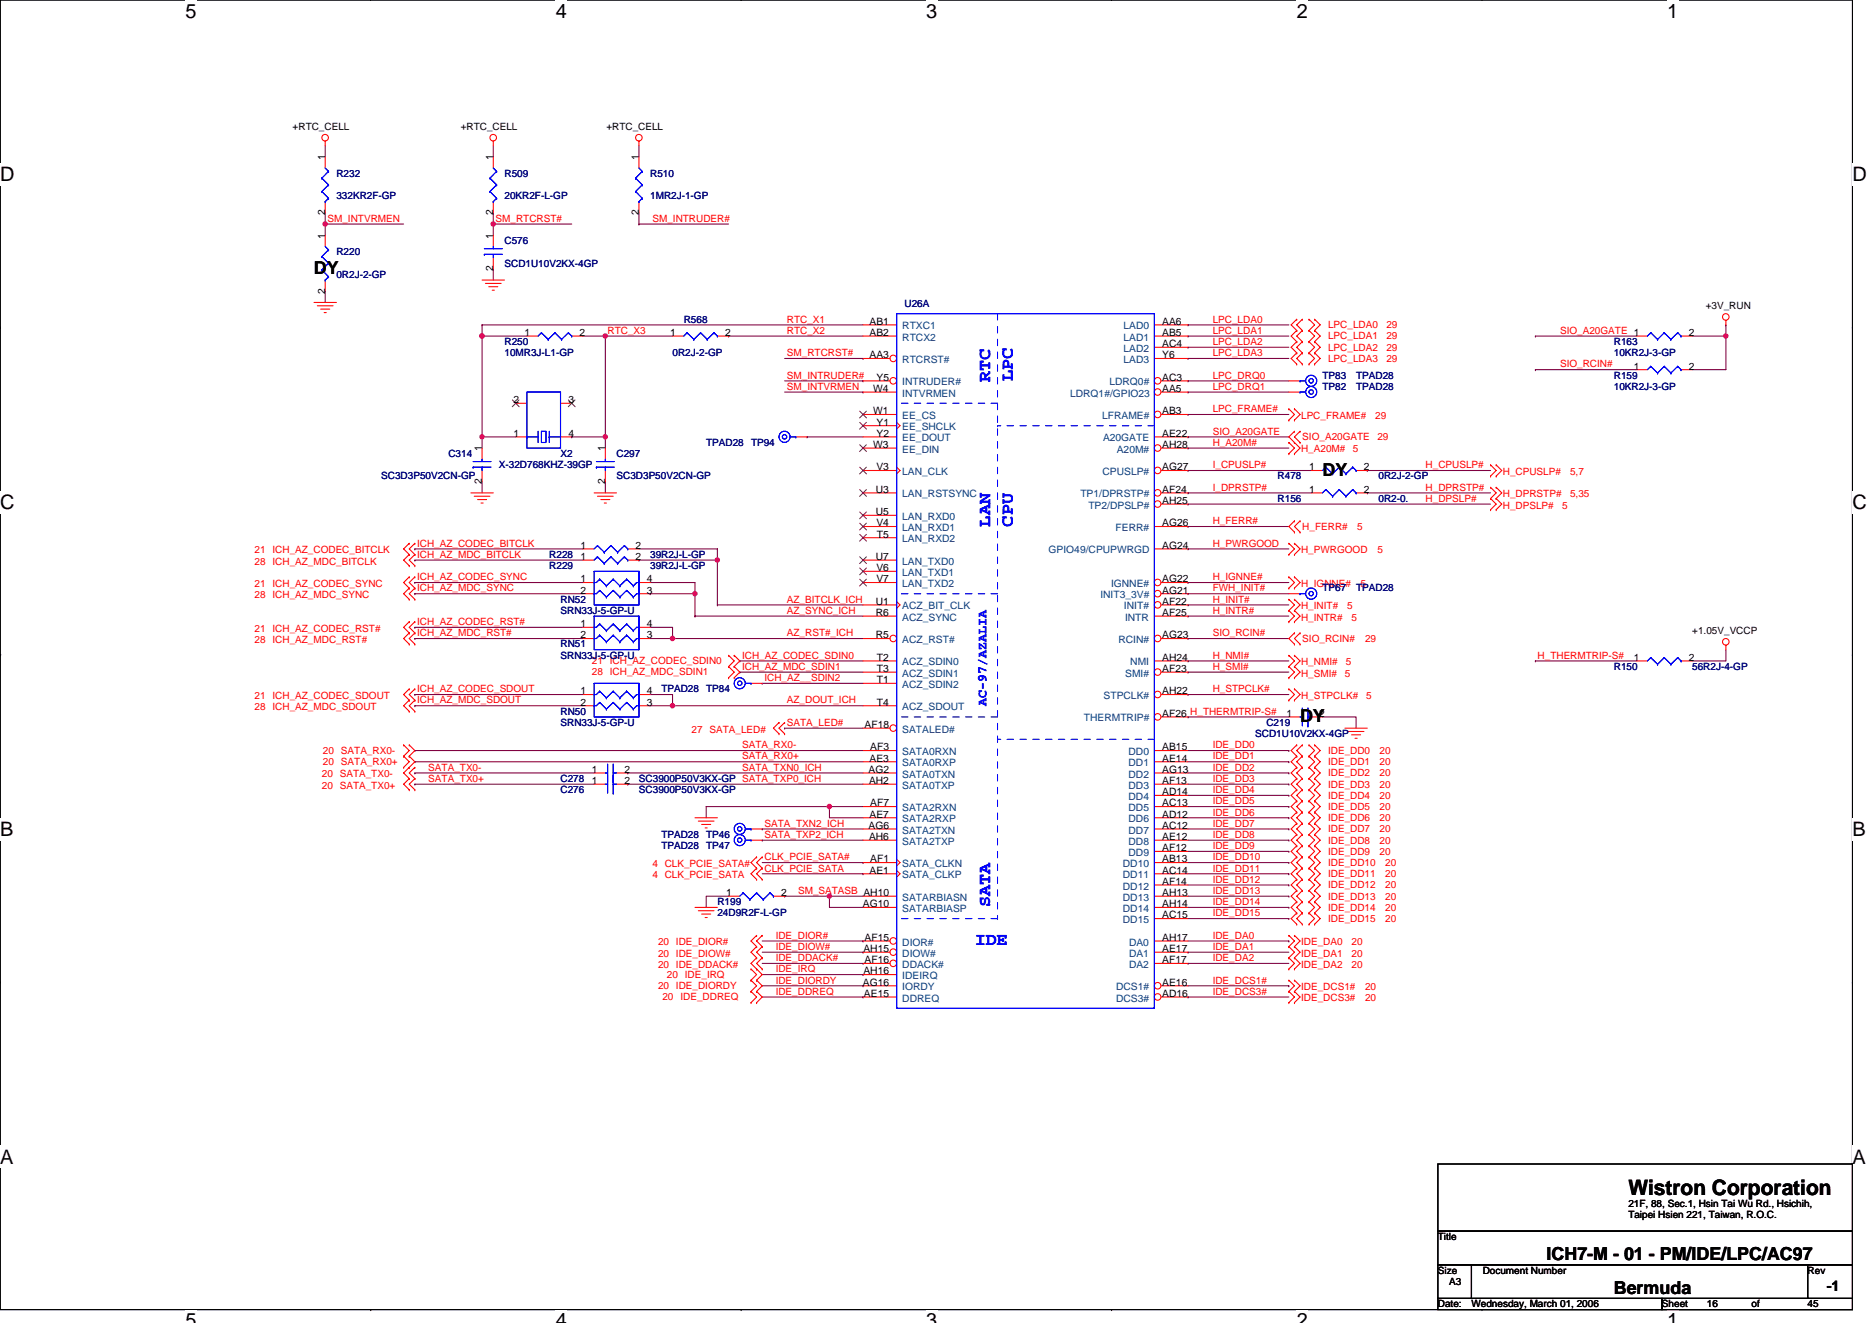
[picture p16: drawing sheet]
<svg xmlns="http://www.w3.org/2000/svg" width="297mm" height="210mm" viewBox="0 0 297 210" stroke-linecap="round" stroke-linejoin="round" font-family="sans-serif">
<defs><g id="words">
<text font-size="3.4" x="258.4" y="189.6">Wistron Corporation</text>
<g font-size="3.2">
<text x="29.4" y="2.8">5</text>
<text x="88.2" y="2.8">4</text>
<text x="147" y="2.8">3</text>
<text x="205.8" y="2.8">2</text>
<text x="264.5" y="2.8">1</text>
<text x="0" y="28.8">D</text>
<text x="293.9" y="28.8">D</text>
<text x="0" y="80.8">C</text>
<text x="293.9" y="80.8">C</text>
<text x="0" y="132.7">B</text>
<text x="293.9" y="132.7">B</text>
<text x="0" y="184.7">A</text>
<text x="293.9" y="184.7">A</text>
<text x="29.4" y="210.7">5</text>
<text x="88.2" y="210.7">4</text>
<text x="147" y="210.7">3</text>
<text x="205.8" y="210.7">2</text>
<text x="264.5" y="210.7">1</text>
</g>
<g font-size="2.8">
<text x="49.8" y="43.5">DY</text>
<text x="209.8" y="75.5">DY</text>
<text x="206.3" y="114.7">DY</text>
<text x="245.4" y="200">ICH7-M - 01 - PM/IDE/LPC/AC97</text>
<text x="256.1" y="205.3">Bermuda</text>
</g>
<g font-size="2.8" fill="#00f">
<text x="157.1" y="60.6" transform="rotate(-90 157.1 60.6)">RTC</text>
<text x="160.7" y="60.5" transform="rotate(-90 160.7 60.5)">LPC</text>
<text x="157.1" y="83.6" transform="rotate(-90 157.1 83.6)">LAN</text>
<text x="160.7" y="83.6" transform="rotate(-90 160.7 83.6)">CPU</text>
<text x="154.7" y="149.9">IDE</text>
<text x="157.1" y="144" transform="rotate(-90 157.1 144)">SATA</text>
</g>
<text font-size="2.3" x="289.9" y="204.8">-1</text>
<text font-size="2.1" fill="#00f" x="156.5" y="112" transform="rotate(-90 156.5 112)">AC-97/AZALIA</text>
<g font-size="1.6">
<text x="46.4" y="20.6">+RTC_CELL</text>
<text x="73.1" y="20.6">+RTC_CELL</text>
<text x="96.2" y="20.6">+RTC_CELL</text>
<text x="51.6" y="25.4" transform="rotate(-90 51.6 25.4)">1</text>
<text x="78.2" y="25.4" transform="rotate(-90 78.2 25.4)">1</text>
<text x="101.4" y="25.4" transform="rotate(-90 101.4 25.4)">1</text>
<text x="51.6" y="34.2" transform="rotate(-90 51.6 34.2)">2</text>
<text x="78.2" y="34.2" transform="rotate(-90 78.2 34.2)">2</text>
<text x="101.4" y="34.2" transform="rotate(-90 101.4 34.2)">2</text>
<text x="51.6" y="37.9" transform="rotate(-90 51.6 37.9)">1</text>
<text x="78.2" y="37.9" transform="rotate(-90 78.2 37.9)">1</text>
<text x="51.6" y="46.6" transform="rotate(-90 51.6 46.6)">2</text>
<text x="78.2" y="43.1" transform="rotate(-90 78.2 43.1)">2</text>
<text x="83.2" y="53.3">1</text>
<text x="92" y="53.3">2</text>
<text x="106.4" y="53.3">1</text>
<text x="115.1" y="53.3">2</text>
<text x="138" y="51.5">AB1</text>
<text x="138" y="53.3">AB2</text>
<text x="184.4" y="51.5">AA6</text>
<text x="184.4" y="53.3">AB5</text>
<text x="268" y="53.3">2</text>
<text x="270.7" y="49.1">+3V_RUN</text>
<text x="138" y="56.9">AA3</text>
<text x="184.4" y="55.1">AC4</text>
<text x="184.4" y="56.9">Y6</text>
<text x="259.3" y="58.7">1</text>
<text x="268" y="58.7">2</text>
<text x="81.5" y="64">2</text>
<text x="90.2" y="64">3</text>
<text x="138.6" y="62.2">W4</text>
<text x="138.6" y="65.8">W1</text>
<text x="139.1" y="60.4">Y5</text>
<text x="184.4" y="62.2">AA5</text>
<text x="184.4" y="60.4">AC3</text>
<text x="184.4" y="65.8">AB3</text>
<text x="76.5" y="71.6" transform="rotate(-90 76.5 71.6)">1</text>
<text x="81.5" y="69.3">1</text>
<text x="90.2" y="69.3">4</text>
<text x="96" y="71.6" transform="rotate(-90 96 71.6)">1</text>
<text x="138.6" y="71.1">W3</text>
<text x="139.1" y="67.5">Y1</text>
<text x="139.1" y="69.3">Y2</text>
<text x="184.4" y="69.3">AE22</text>
<text x="184.4" y="71.1">AH28</text>
<text x="76.5" y="76.8" transform="rotate(-90 76.5 76.8)">2</text>
<text x="96" y="76.8" transform="rotate(-90 96 76.8)">2</text>
<text x="139.1" y="74.7">V3</text>
<text x="184.4" y="74.7">AG27</text>
<text x="207.7" y="74.7">1</text>
<text x="216.4" y="74.7">2</text>
<text x="139" y="78.2">U3</text>
<text x="139" y="81.8">U5</text>
<text x="139.1" y="83.5">V4</text>
<text x="184.4" y="80">AH25</text>
<text x="184.4" y="78.2">AF24</text>
<text x="184.4" y="83.5">AG26</text>
<text x="207.7" y="78.2">1</text>
<text x="216.4" y="78.2">2</text>
<text x="92.1" y="87.1">1</text>
<text x="92.1" y="88.9">1</text>
<text x="100.9" y="87.1">2</text>
<text x="100.9" y="88.9">2</text>
<text x="139" y="88.9">U7</text>
<text x="139.1" y="85.3">T5</text>
<text x="184.4" y="87.1">AG24</text>
<text x="92.1" y="92.4">1</text>
<text x="92.1" y="94.2">2</text>
<text x="102.6" y="94.2">3</text>
<text x="102.6" y="92.4">4</text>
<text x="139" y="96">U1</text>
<text x="139.1" y="90.7">V6</text>
<text x="139.1" y="92.4">V7</text>
<text x="184.4" y="92.4">AG22</text>
<text x="184.4" y="94.2">AG21</text>
<text x="184.4" y="96">AF22</text>
<text x="92.1" y="99.5">1</text>
<text x="92.1" y="101.3">2</text>
<text x="102.6" y="101.3">3</text>
<text x="102.6" y="99.5">4</text>
<text x="139" y="97.8">R6</text>
<text x="139" y="101.3">R5</text>
<text x="184.4" y="101.3">AG23</text>
<text x="184.4" y="97.8">AF25</text>
<text x="268.5" y="100.6">+1.05V_VCCP</text>
<text x="139.1" y="104.9">T2</text>
<text x="139.1" y="106.7">T3</text>
<text x="184.4" y="106.7">AF23</text>
<text x="184.4" y="104.9">AH24</text>
<text x="259.3" y="104.9">1</text>
<text x="268" y="104.9">2</text>
<text x="92.1" y="110.2">1</text>
<text x="92.1" y="112">2</text>
<text x="102.6" y="112">3</text>
<text x="102.6" y="110.2">4</text>
<text x="139.1" y="108.4">T1</text>
<text x="139.1" y="112">T4</text>
<text x="184.4" y="110.2">AH22</text>
<text x="184.4" y="113.8">AF26 H_THERMTRIP-S#</text>
<text x="204.1" y="113.8">1</text>
<text x="209.3" y="113.8">2</text>
<text x="137.2" y="115.5">AF18</text>
<text x="138.1" y="119.1">AF3</text>
<text x="184.4" y="119.1">AB15</text>
<text x="93.9" y="122.7">1</text>
<text x="93.9" y="124.4">1</text>
<text x="99.1" y="122.7">2</text>
<text x="99.1" y="124.4">2</text>
<text x="137.8" y="122.7">AG2</text>
<text x="137.9" y="124.4">AH2</text>
<text x="138" y="120.9">AE3</text>
<text x="184.4" y="120.9">AE14</text>
<text x="184.4" y="122.7">AG13</text>
<text x="184.4" y="124.4">AF13</text>
<text x="137.8" y="131.6">AG6</text>
<text x="138" y="129.8">AE7</text>
<text x="138.1" y="128">AF7</text>
<text x="184.4" y="126.2">AD14</text>
<text x="184.4" y="128">AC13</text>
<text x="184.4" y="129.8">AD12</text>
<text x="184.4" y="131.6">AC12</text>
<text x="137.9" y="133.3">AH6</text>
<text x="138.1" y="136.9">AF1</text>
<text x="184.4" y="133.3">AE12</text>
<text x="184.4" y="135.1">AF12</text>
<text x="184.4" y="136.9">AB13</text>
<text x="115.2" y="142.2">1</text>
<text x="124" y="142.2">2</text>
<text x="136.9" y="144">AG10</text>
<text x="138" y="138.7">AE1</text>
<text x="184.4" y="138.7">AC14</text>
<text x="184.4" y="140.4">AF14</text>
<text x="184.4" y="142.2">AH13</text>
<text x="184.4" y="144">AH14</text>
<text x="137.2" y="149.3">AF15</text>
<text x="184.4" y="145.8">AC15</text>
<text x="184.4" y="149.3">AH17</text>
<text x="137" y="154.7">AH16</text>
<text x="137" y="151.1">AH15</text>
<text x="137.2" y="152.9">AF16</text>
<text x="184.4" y="151.1">AE17</text>
<text x="184.4" y="152.9">AF17</text>
<text x="136.9" y="156.4">AG16</text>
<text x="137.1" y="158.2">AE15</text>
<text x="184.4" y="156.4">AE16</text>
<text x="184.4" y="158.2">AD16</text>
<text x="258.4" y="191.5">21F, 88, Sec.1, Hsin Tai Wu Rd., Hsichih,</text>
<text x="228.2" y="196.8">Title</text>
<text x="258.4" y="193.3">Taipei Hsien 221, Taiwan, R.O.C.</text>
<text x="228.2" y="202.2">Size</text>
<text x="229.9" y="203.9">A3</text>
<text x="235.3" y="202.2">Document Number</text>
<text x="286.8" y="202.2">Rev</text>
<text x="228.2" y="207.5">Date:</text>
<text x="233.5" y="207.5">Wednesday, March 01, 2006</text>
<text x="263.7" y="207.5">Sheet</text>
<text x="270.8" y="207.5">16</text>
<text x="277.9" y="207.5">of</text>
<text x="286.8" y="207.5">45</text>
</g>
<g font-size="1.6" fill="#000080">
<text x="53.4" y="28.1">R232</text>
<text x="80" y="28.1">R509</text>
<text x="103.2" y="28.1">R510</text>
<text x="53.4" y="31.6">332KR2F-GP</text>
<text x="80" y="31.6">20KR2F-L-GP</text>
<text x="103.2" y="31.6">1MR2J-1-GP</text>
<text x="53.4" y="40.5">R220</text>
<text x="80" y="38.8">C576</text>
<text x="53.4" y="44.1">0R2J-2-GP</text>
<text x="80" y="42.3">SCD1U10V2KX-4GP</text>
<text x="108.5" y="51.2">R568</text>
<text x="143.5" y="48.7">U26A</text>
<text x="80" y="54.8">R250</text>
<text x="80" y="56.5">10MR3J-L1-GP</text>
<text x="106.7" y="56.5">0R2J-2-GP</text>
<text x="256.1" y="54.8">R163</text>
<text x="256.1" y="56.5">10KR2J-3-GP</text>
<text x="209.8" y="60.1">TP83</text>
<text x="209.8" y="61.9">TP82</text>
<text x="215.2" y="60.1">TPAD28</text>
<text x="215.2" y="61.9">TPAD28</text>
<text x="256.1" y="60.1">R159</text>
<text x="256.1" y="61.9">10KR2J-3-GP</text>
<text x="112.1" y="70.8">TPAD28</text>
<text x="119.2" y="70.8">TP94</text>
<text x="60.5" y="76.1">SC3D3P50V2CN-GP</text>
<text x="71.2" y="72.5">C314</text>
<text x="79.2" y="74.3">X-32D768KHZ-39GP</text>
<text x="88.9" y="72.5">X2</text>
<text x="97.8" y="72.5">C297</text>
<text x="97.8" y="76.1">SC3D3P50V2CN-GP</text>
<text x="202.7" y="76.1">R478</text>
<text x="218.7" y="76.1">0R2J-2-GP</text>
<text x="202.7" y="79.7">R156</text>
<text x="218.7" y="79.7">0R2-0.</text>
<text x="87.2" y="88.5">R228</text>
<text x="103.2" y="88.5">39R2J-L-GP</text>
<text x="87.2" y="90.3">R229</text>
<text x="88.9" y="95.7">RN52</text>
<text x="103.2" y="90.3">39R2J-L-GP</text>
<text x="209.8" y="93.9">TP67</text>
<text x="215.2" y="93.9">TPAD28</text>
<text x="88.9" y="97.4">SRN33J-5-GP-U</text>
<text x="88.9" y="102.8">RN51</text>
<text x="88.9" y="104.5">SRN33J-5-GP-U</text>
<text x="256.1" y="106.3">R150</text>
<text x="268.5" y="106.3">56R2J-4-GP</text>
<text x="88.9" y="113.4">RN50</text>
<text x="104.9" y="109.9">TPAD28</text>
<text x="112.1" y="109.9">TP84</text>
<text x="88.9" y="115.2">SRN33J-5-GP-U</text>
<text x="199.2" y="117">SCD1U10V2KX-4GP</text>
<text x="201" y="115.2">C219</text>
<text x="88.9" y="124.1">C278</text>
<text x="88.9" y="125.9">C276</text>
<text x="101.4" y="124.1">SC3900P50V3KX-GP SATA_TXP0_ICH</text>
<text x="101.4" y="125.9">SC3900P50V3KX-GP</text>
<text x="104.9" y="134.8">TPAD28</text>
<text x="104.9" y="133">TPAD28</text>
<text x="112.1" y="134.8">TP47</text>
<text x="112.1" y="133">TP46</text>
<text x="113.8" y="143.7">R199</text>
<text x="113.8" y="145.4">24D9R2F-L-GP</text>
</g>
<g font-size="1.6" fill="#f00">
<text x="52" y="35.2">SM_INTVRMEN</text>
<text x="78.6" y="35.2">SM_RTCRST#</text>
<text x="103.5" y="35.2">SM_INTRUDER#</text>
<text x="96.4" y="53">RTC_X3</text>
<text x="124.9" y="51.2">RTC_X1</text>
<text x="124.9" y="53">RTC_X2</text>
<text x="192.4" y="53">LPC_LDA1</text>
<text x="192.4" y="51.2">LPC_LDA0</text>
<text x="210.7" y="52.1">LPC_LDA0</text>
<text x="210.7" y="53.9">LPC_LDA1</text>
<text x="220" y="52.1">29</text>
<text x="220" y="53.9">29</text>
<text x="247.5" y="53">SIO_A20GATE 1</text>
<text x="124.9" y="56.5">SM_RTCRST#</text>
<text x="192.4" y="56.5">LPC_LDA3</text>
<text x="192.4" y="54.8">LPC_LDA2</text>
<text x="210.7" y="55.6">LPC_LDA2</text>
<text x="210.7" y="57.4">LPC_LDA3</text>
<text x="220" y="55.6">29</text>
<text x="220" y="57.4">29</text>
<text x="247.5" y="58.3">SIO_RCIN#</text>
<text x="124.9" y="61.9">SM_INTVRMEN</text>
<text x="124.9" y="60.1">SM_INTRUDER#</text>
<text x="192.4" y="60.1">LPC_DRQ0</text>
<text x="192.4" y="61.9">LPC_DRQ1</text>
<text x="192.4" y="65.4">LPC_FRAME#</text>
<text x="192.4" y="69">SIO_A20GATE</text>
<text x="192.4" y="70.8">H_A20M#</text>
<text x="206.5" y="66.5">LPC_FRAME#</text>
<text x="206.5" y="71.8">H_A20M#</text>
<text x="206.6" y="69.9">SIO_A20GATE</text>
<text x="214.6" y="71.8">5</text>
<text x="218.2" y="66.5">29</text>
<text x="218.6" y="69.9">29</text>
<text x="192.4" y="74.3">I_CPUSLP#</text>
<text x="192.4" y="77.9">I_DPRSTP#</text>
<text x="226.2" y="77.9">H_DPRSTP#</text>
<text x="226.2" y="74.3">H_CPUSLP#</text>
<text x="238.5" y="75.4">H_CPUSLP#</text>
<text x="249.1" y="75.4">5,7</text>
<text x="192.4" y="83.2">H_FERR#</text>
<text x="226.2" y="79.7">H_DPSLP#</text>
<text x="238.5" y="78.9">H_DPRSTP#</text>
<text x="238.5" y="80.7">H_DPSLP#</text>
<text x="247.9" y="80.7">5</text>
<text x="249.1" y="78.9">5,35</text>
<text x="40.4" y="87.8">21 ICH_AZ_CODEC_BITCLK</text>
<text x="40.4" y="89.6">28 ICH_AZ_MDC_BITCLK</text>
<text x="66.2" y="86.8">ICH_AZ_CODEC_BITCLK</text>
<text x="66.2" y="88.5">ICH_AZ_MDC_BITCLK</text>
<text x="192.4" y="86.8">H_PWRGOOD</text>
<text x="206.5" y="87.8">H_PWRGOOD</text>
<text x="206.6" y="84.1">H_FERR#</text>
<text x="215.3" y="84.1">5</text>
<text x="218.6" y="87.8">5</text>
<text x="40.4" y="93.2">21 ICH_AZ_CODEC_SYNC</text>
<text x="40.4" y="94.9">28 ICH_AZ_MDC_SYNC</text>
<text x="66.2" y="93.9">ICH_AZ_MDC_SYNC</text>
<text x="66.2" y="92.1">ICH_AZ_CODEC_SYNC</text>
<text x="124.9" y="95.7">AZ_BITCLK_ICH</text>
<text x="192.4" y="92.1">H_IGNNE#</text>
<text x="192.4" y="93.9">FWH_INIT#</text>
<text x="192.4" y="95.7">H_INIT#</text>
<text x="206.5" y="93.2">H_IGNNE#</text>
<text x="215.9" y="93.2">5</text>
<text x="40.4" y="100.3">21 ICH_AZ_CODEC_RST#</text>
<text x="66.2" y="101">ICH_AZ_MDC_RST#</text>
<text x="66.2" y="99.2">ICH_AZ_CODEC_RST#</text>
<text x="124.9" y="101">AZ_RST#_ICH</text>
<text x="124.9" y="97.4">AZ_SYNC_ICH</text>
<text x="192.4" y="97.4">H_INTR#</text>
<text x="192.4" y="101">SIO_RCIN#</text>
<text x="206.5" y="96.7">H_INIT#</text>
<text x="206.5" y="98.5">H_INTR#</text>
<text x="206.6" y="101.9">SIO_RCIN#</text>
<text x="213.8" y="96.7">5</text>
<text x="214.5" y="98.5">5</text>
<text x="216.6" y="101.9">29</text>
<text x="40.4" y="102">28 ICH_AZ_MDC_RST#</text>
<text x="93.9" y="105.4">21 ICH_AZ_CODEC_SDIN0</text>
<text x="93.9" y="107.2">28 ICH_AZ_MDC_SDIN1</text>
<text x="117.7" y="104.5">ICH_AZ_CODEC_SDIN0</text>
<text x="117.7" y="106.3">ICH_AZ_MDC_SDIN1</text>
<text x="192.4" y="104.5">H_NMI#</text>
<text x="192.4" y="106.3">H_SMI#</text>
<text x="206.5" y="105.6">H_NMI#</text>
<text x="206.5" y="107.4">H_SMI#</text>
<text x="213.4" y="107.4">5</text>
<text x="213.6" y="105.6">5</text>
<text x="244" y="104.5">H_THERMTRIP-S#</text>
<text x="40.4" y="110.9">21 ICH_AZ_CODEC_SDOUT</text>
<text x="40.4" y="112.7">28 ICH_AZ_MDC_SDOUT</text>
<text x="66.2" y="111.7">ICH_AZ_MDC_SDOUT</text>
<text x="66.2" y="109.9">ICH_AZ_CODEC_SDOUT</text>
<text x="121.3" y="108.1">ICH_AZ__SDIN2</text>
<text x="124.9" y="111.7">AZ_DOUT_ICH</text>
<text x="192.4" y="109.9">H_STPCLK#</text>
<text x="206.5" y="110.9">H_STPCLK#</text>
<text x="216.8" y="110.9">5</text>
<text x="51.2" y="119.7">20 SATA_RX0-</text>
<text x="109.7" y="116.3">27 SATA_LED#</text>
<text x="117.7" y="118.8">SATA_RX0-</text>
<text x="124.9" y="115.2">SATA_LED#</text>
<text x="192.4" y="118.8">IDE_DD0</text>
<text x="210.7" y="119.7">IDE_DD0</text>
<text x="218.9" y="119.7">20</text>
<text x="51.1" y="123.4">20 SATA_TX0-</text>
<text x="51.1" y="125.2">20 SATA_TX0+</text>
<text x="51.2" y="121.4">20 SATA_RX0+</text>
<text x="68" y="122.3">SATA_TX0-</text>
<text x="68" y="124.1">SATA_TX0+</text>
<text x="117.7" y="120.5">SATA_RX0+</text>
<text x="117.7" y="122.3">SATA_TXN0_ICH</text>
<text x="192.4" y="120.5">IDE_DD1</text>
<text x="192.4" y="122.3">IDE_DD2</text>
<text x="192.4" y="124.1">IDE_DD3</text>
<text x="192.4" y="125.9">IDE_DD4</text>
<text x="210.7" y="121.4">IDE_DD1</text>
<text x="210.7" y="123.2">IDE_DD2</text>
<text x="210.7" y="125">IDE_DD3</text>
<text x="218.9" y="121.4">20</text>
<text x="218.9" y="123.2">20</text>
<text x="218.9" y="125">20</text>
<text x="121.3" y="131.2">SATA_TXN2_ICH</text>
<text x="192.4" y="127.7">IDE_DD5</text>
<text x="192.4" y="131.2">IDE_DD7</text>
<text x="192.4" y="129.4">IDE_DD6</text>
<text x="210.7" y="126.8">IDE_DD4</text>
<text x="210.7" y="128.5">IDE_DD5</text>
<text x="210.7" y="130.3">IDE_DD6</text>
<text x="218.9" y="126.8">20</text>
<text x="218.9" y="128.5">20</text>
<text x="218.9" y="130.3">20</text>
<text x="103.5" y="137.6">4 CLK_PCIE_SATA#</text>
<text x="121.3" y="133">SATA_TXP2_ICH</text>
<text x="121.3" y="136.5">CLK_PCIE_SATA#</text>
<text x="192.4" y="133">IDE_DD8</text>
<text x="192.4" y="134.8">IDE_DD9</text>
<text x="192.4" y="136.5">IDE_DD10</text>
<text x="210.7" y="132.1">IDE_DD7</text>
<text x="210.7" y="133.9">IDE_DD8</text>
<text x="210.7" y="135.7">IDE_DD9</text>
<text x="210.7" y="137.4">IDE_DD10</text>
<text x="218.9" y="132.1">20</text>
<text x="218.9" y="133.9">20</text>
<text x="218.9" y="135.7">20</text>
<text x="219.8" y="137.4">20</text>
<text x="103.5" y="139.4">4 CLK_PCIE_SATA</text>
<text x="121.3" y="138.3">CLK_PCIE_SATA</text>
<text x="126.6" y="141.9">SM_SATASB AH10</text>
<text x="192.4" y="138.3">IDE_DD11</text>
<text x="192.4" y="141.9">IDE_DD13</text>
<text x="192.4" y="143.7">IDE_DD14</text>
<text x="192.4" y="140.1">IDE_DD12</text>
<text x="210.7" y="139.2">IDE_DD11</text>
<text x="210.7" y="141">IDE_DD12</text>
<text x="210.7" y="142.8">IDE_DD13</text>
<text x="219.8" y="139.2">20</text>
<text x="219.8" y="141">20</text>
<text x="219.8" y="142.8">20</text>
<text x="123.1" y="149">IDE_DIOR#</text>
<text x="192.4" y="145.4">IDE_DD15</text>
<text x="192.4" y="149">IDE_DA0</text>
<text x="210.7" y="144.5">IDE_DD14</text>
<text x="210.7" y="146.3">IDE_DD15</text>
<text x="219.8" y="144.5">20</text>
<text x="219.8" y="146.3">20</text>
<text x="104.4" y="150.1">20 IDE_DIOR#</text>
<text x="104.4" y="151.8">20 IDE_DIOW#</text>
<text x="104.4" y="153.6">20 IDE_DDACK#</text>
<text x="105.8" y="155.2">20 IDE_IRQ</text>
<text x="123.1" y="150.8">IDE_DIOW#</text>
<text x="123.1" y="152.5">IDE_DDACK#</text>
<text x="123.1" y="154.3">IDE_IRQ</text>
<text x="192.4" y="150.8">IDE_DA1</text>
<text x="192.4" y="152.5">IDE_DA2</text>
<text x="206.5" y="150.1">IDE_DA0</text>
<text x="206.5" y="151.8">IDE_DA1</text>
<text x="206.5" y="153.6">IDE_DA2</text>
<text x="214.5" y="150.1">20</text>
<text x="214.5" y="151.8">20</text>
<text x="214.5" y="153.6">20</text>
<text x="104.4" y="157">20 IDE_DIORDY</text>
<text x="105.1" y="158.8">20 IDE_DDREQ</text>
<text x="123.1" y="156.1">IDE_DIORDY</text>
<text x="123.1" y="157.9">IDE_DDREQ</text>
<text x="192.4" y="157.9">IDE_DCS3#</text>
<text x="192.4" y="156.1">IDE_DCS1#</text>
<text x="206.5" y="157.2">IDE_DCS1#</text>
<text x="206.5" y="158.9">IDE_DCS3#</text>
<text x="216.6" y="157.2">20</text>
<text x="216.6" y="158.9">20</text>
</g>
<g font-size="1.6" fill="#004080">
<text x="143.2" y="52.3">RTXC1</text>
<text x="178.3" y="52.3">LAD0</text>
<text x="143.2" y="54.1">RTCX2</text>
<text x="143.2" y="57.6">RTCRST#</text>
<text x="178.3" y="54.1">LAD1</text>
<text x="178.3" y="55.8">LAD2</text>
<text x="178.3" y="57.6">LAD3</text>
<text x="143.2" y="62.9">INTVRMEN</text>
<text x="143.2" y="61.2">INTRUDER#</text>
<text x="169.8" y="62.9">LDRQ1#/GPIO23</text>
<text x="176" y="61.2">LDRQ0#</text>
<text x="143.2" y="66.5">EE_CS</text>
<text x="143.2" y="68.3">EE_SHCLK</text>
<text x="143.2" y="70.1">EE_DOUT</text>
<text x="143.2" y="71.8">EE_DIN</text>
<text x="174.9" y="66.5">LFRAME#</text>
<text x="175" y="70.1">A20GATE</text>
<text x="177.2" y="71.8">A20M#</text>
<text x="143.2" y="75.4">LAN_CLK</text>
<text x="174.9" y="75.4">CPUSLP#</text>
<text x="143.2" y="79">LAN_RSTSYNC</text>
<text x="143.2" y="82.5">LAN_RXD0</text>
<text x="171.4" y="79">TP1/DPRSTP#</text>
<text x="172.7" y="80.7">TP2/DPSLP#</text>
<text x="143.2" y="84.3">LAN_RXD1</text>
<text x="143.2" y="86.1">LAN_RXD2</text>
<text x="143.2" y="89.6">LAN_TXD0</text>
<text x="166.4" y="87.8">GPIO49/CPUPWRGD</text>
<text x="177" y="84.3">FERR#</text>
<text x="143.2" y="91.4">LAN_TXD1</text>
<text x="143.2" y="93.2">LAN_TXD2</text>
<text x="174.6" y="95">INIT3_3V#</text>
<text x="176.3" y="93.2">IGNNE#</text>
<text x="143.2" y="96.7">ACZ_BIT_CLK</text>
<text x="143.2" y="98.5">ACZ_SYNC</text>
<text x="178.3" y="96.7">INIT#</text>
<text x="178.5" y="98.5">INTR</text>
<text x="143.2" y="102.1">ACZ_RST#</text>
<text x="143.2" y="105.6">ACZ_SDIN0</text>
<text x="143.2" y="107.4">ACZ_SDIN1</text>
<text x="177.5" y="102.1">RCIN#</text>
<text x="178.5" y="107.4">SMI#</text>
<text x="179.3" y="105.6">NMI</text>
<text x="143.2" y="109.2">ACZ_SDIN2</text>
<text x="143.2" y="112.7">ACZ_SDOUT</text>
<text x="175.1" y="111">STPCLK#</text>
<text x="143.2" y="116.3">SATALED#</text>
<text x="143.2" y="119.8">SATA0RXN</text>
<text x="172" y="114.5">THERMTRIP#</text>
<text x="179.1" y="119.8">DD0</text>
<text x="143.2" y="121.6">SATA0RXP</text>
<text x="143.2" y="123.4">SATA0TXN</text>
<text x="143.2" y="125.2">SATA0TXP</text>
<text x="179.1" y="121.6">DD1</text>
<text x="179.1" y="123.4">DD2</text>
<text x="179.1" y="125.2">DD3</text>
<text x="143.2" y="128.7">SATA2RXN</text>
<text x="143.2" y="130.5">SATA2RXP</text>
<text x="179.1" y="127">DD4</text>
<text x="179.1" y="128.7">DD5</text>
<text x="179.1" y="130.5">DD6</text>
<text x="143.2" y="132.3">SATA2TXN</text>
<text x="143.2" y="134.1">SATA2TXP</text>
<text x="143.2" y="137.6">SATA_CLKN</text>
<text x="178.2" y="137.6">DD10</text>
<text x="179.1" y="132.3">DD7</text>
<text x="179.1" y="134.1">DD8</text>
<text x="179.1" y="135.8">DD9</text>
<text x="143.2" y="139.4">SATA_CLKP</text>
<text x="143.2" y="143">SATARBIASN</text>
<text x="178.2" y="139.4">DD11</text>
<text x="178.2" y="141.2">DD12</text>
<text x="178.2" y="143">DD13</text>
<text x="143.2" y="144.7">SATARBIASP</text>
<text x="178.2" y="144.7">DD14</text>
<text x="178.2" y="146.5">DD15</text>
<text x="143.2" y="155.4">IDEIRQ</text>
<text x="143.2" y="153.6">DDACK#</text>
<text x="143.2" y="151.8">DIOW#</text>
<text x="143.2" y="150.1">DIOR#</text>
<text x="179.2" y="150.1">DA0</text>
<text x="179.2" y="151.8">DA1</text>
<text x="179.2" y="153.6">DA2</text>
<text x="143.2" y="159">DDREQ</text>
<text x="143.2" y="157.2">IORDY</text>
<text x="177.1" y="157.2">DCS1#</text>
<text x="177.1" y="159">DCS3#</text>
</g>
</g></defs>
<path d="M0 0h293.9v207.9h-293.9z" fill="none" stroke="#000" stroke-width=".17"/>
<g fill="#fff">
<path d="M29.4 0h1.8v3.5h-1.8z"/>
<path d="M29.4 207.9h1.8v2h-1.8z"/>
</g>
<path d="M58.8 0h.1M58.8 207.9h.1" fill="none" stroke="#000" stroke-width=".17"/>
<g fill="#fff">
<path d="M88.2 0h1.8v3.5h-1.8z"/>
<path d="M88.2 207.9h1.8v2h-1.8z"/>
</g>
<path d="M117.6 0h.1M117.6 207.9h.1" fill="none" stroke="#000" stroke-width=".17"/>
<g fill="#fff">
<path d="M147 0h1.7v3.5h-1.7z"/>
<path d="M147 207.9h1.7v2h-1.7z"/>
</g>
<path d="M176.4 0h.1M176.4 207.9h.1" fill="none" stroke="#000" stroke-width=".17"/>
<g fill="#fff">
<path d="M205.8 0h1.7v3.5h-1.7z"/>
<path d="M205.8 207.9h1.7v2h-1.7z"/>
</g>
<path d="M235.2 0h.1M235.2 207.9h.1" fill="none" stroke="#000" stroke-width=".17"/>
<g fill="#fff">
<path d="M264.5 0h1.8v3.5h-1.8z"/>
<path d="M264.5 207.9h1.8v2h-1.8z"/>
<path d="M0 26h2.3v3.5h-2.3z"/>
<path d="M293.9 26h2.3v3.5h-2.3z"/>
<path d="M0 77.9h2.3v3.5h-2.3z"/>
<path d="M293.9 77.9h2.3v3.5h-2.3z"/>
</g>
<path d="M0 52h.1M293.9 52h.1" fill="none" stroke="#000" stroke-width=".17"/>
<g fill="#fff">
<path d="M0 129.9h2.1v3.5h-2.1z"/>
<path d="M293.9 129.9h2.1v3.5h-2.1z"/>
</g>
<path d="M0 103.9h.1M293.9 103.9h.1" fill="none" stroke="#000" stroke-width=".17"/>
<path d="M0 103.9h.1" fill="none" stroke="#000" stroke-width=".16"/>
<g fill="#fff">
<path d="M0 181.9h2.2v3.5h-2.2z"/>
<path d="M293.9 181.9h2.2v3.5h-2.2z"/>
</g>
<path d="M0 155.9h.1M293.9 155.9h.1M228.2 184.7h65.7v10.7h-65.7zM228.2 195.4h65.7v5.3h-65.7zM228.2 200.7h5.3v5.4h-5.3zM228.2 206.1h35.5v1.8h-35.5zM233.5 200.7h53.3v5.4h-53.3zM263.7 206.1h30.2v1.8h-30.2zM286.8 200.7h7.1v5.4h-7.1z" fill="none" stroke="#000" stroke-width=".17"/>
<g fill="none" stroke="#800040" stroke-width=".17">
<path d="M51.6 35.6v1.7M51.6 23.1v1.8M51.6 35.6h.1M51.6 33.8v1.8M51.6 35.6h12.4M78.3 35.6v1.7M78.3 23.1v1.8M78.3 35.6h.1M78.3 33.8v1.8M78.3 35.6h12.4M101.4 23.1v1.8M101.4 35.6h.1"/>
<path d="M101.4 33.8v1.8M101.4 35.6h14.2M51.6 46.2v1.8M76.5 51.6h.1M76.5 53.3h.1M76.5 51.6v1.7M76.5 51.6h60.4M76.5 53.3v17.8M76.5 53.3h7.1M78.3 42.7v1.7M92.5 53.3h3.6M96.1 53.3h.1"/>
<path d="M96.1 53.3h10.6M96.1 53.3v16M115.6 53.3h.1M115.6 53.3h21.3M124.5 56.9h12.4M136.9 56.9h.1M188.5 56.9h.1M188.5 55.1h.1M188.5 53.3h.1M188.5 51.6h.1M188.5 51.6h16M188.5 53.3h16"/>
<path d="M188.5 56.9h16M188.5 55.1h16M243.6 53.3h.1M243.6 58.7h.1M243.6 53.3h16M243.6 58.7h16M268.5 53.3h5.4M273.9 51.6h.1M273.9 53.3v5.4h-5.4M273.9 51.6v1.7M76.5 69.3h5.3M76.5 69.3h.1"/>
<path d="M76.5 76.5v1.7M90.7 69.3h.1M90.7 69.3h5.4M96.1 69.3v1.8M96.1 76.5v1.7M124.5 62.2h12.4M124.5 60.5h12.4M128.1 69.3h.1M128.1 69.3h8.8M136.9 62.2h.1M136.9 60.5h.1M188.5 69.3h.1"/>
<path d="M188.5 71.1h.1M188.5 74.7h.1M188.5 78.2h.1M188.5 60.5h.1M188.5 62.2h.1M188.5 65.8h.1M188.5 62.2h16M188.5 60.5h16M188.5 69.3h16M188.5 71.1h16M188.5 74.7h19.6M188.5 78.2h19.6"/>
<path d="M188.5 65.8h16M217 78.2h.1M217 74.7h.1M217 74.7h19.5M217 78.2h19.5M65.8 87.1h.1M65.8 88.9h.1M65.8 94.2h.1M65.8 92.5h.1M65.8 99.6h.1M65.8 94.2h26.7M65.8 88.9h26.7"/>
<path d="M65.8 87.1h26.7M65.8 92.5h26.7M65.8 99.6h26.7M101.4 88.9h.1M101.4 87.1h12.4v1.8M101.4 88.9h12.4M103.2 99.6h3.5v1.7M103.2 94.2h.1M103.2 92.5h7.1v1.7M103.2 94.2h7.1M110.3 94.2v3.6M110.3 97.8h.1"/>
<path d="M110.3 97.8h26.6M113.8 88.9v7.1M113.8 96h.1M113.8 96h23.1M188.5 80h.1M188.5 83.6h.1M188.5 87.1h.1M188.5 92.5h.1M188.5 94.2h.1M188.5 96h.1M188.5 97.8h.1M188.5 94.2h16"/>
<path d="M188.5 97.8h16M188.5 96h16M188.5 87.1h16M188.5 92.5h16M188.5 80h48M188.5 83.6h16M65.8 112h.1M65.8 110.2h.1M65.8 101.3h.1M65.8 119.1h.1M65.8 112h26.7M65.8 101.3h26.7"/>
<path d="M65.8 110.2h26.7M65.8 119.1h71.1M103.2 110.2h3.5v1.8M103.2 112h3.5M103.2 101.3h3.5M106.7 112h.1M106.7 101.3h.1M106.7 112h30.2M106.7 101.3h30.2M117.4 104.9h.1M117.4 106.7h.1M117.4 104.9h19.5"/>
<path d="M117.4 106.7h19.5M120.9 108.5h.1M120.9 108.5h16M124.5 115.6h.1M124.5 115.6h12.4M188.5 101.3h.1M188.5 104.9h.1M188.5 106.7h.1M188.5 110.2h.1M188.5 113.8h.1M188.5 104.9h16M188.5 106.7h16"/>
<path d="M188.5 101.3h16M188.5 110.2h16M188.5 119.1h16M188.5 113.8h16M204.5 119.1h.1M209.8 113.8h5.4v1.8M243.6 104.9h.1M243.6 104.9h16M273.9 103.1v1.8h-5.4M65.8 120.9h.1M65.8 122.7h.1M65.8 124.5h.1"/>
<path d="M65.8 120.9h71.1M65.8 122.7h28.5M65.8 124.5h28.5M99.6 122.7h.1M99.6 124.5h.1M99.6 122.7h37.3M99.6 124.5h37.3M120.9 131.6h.1M120.9 133.3h.1M120.9 131.6h16M120.9 133.3h16M120.9 136.9h16"/>
<path d="M120.9 138.7h16M131.6 128h5.3M131.6 128v1.8h5.3M131.6 128h.1M131.6 128h-19.5v1.8M136.9 136.9h.1M136.9 138.7h.1M188.5 131.6h16M188.5 133.3h16M188.5 136.9h16M188.5 138.7h16M188.5 120.9h16"/>
<path d="M188.5 122.7h16M188.5 124.5h16M188.5 126.2h16M188.5 128h16M188.5 135.1h16M188.5 129.8h16M204.5 120.9h.1M204.5 122.7h.1M204.5 124.5h.1M204.5 126.2h.1M204.5 128h.1M204.5 131.6h.1"/>
<path d="M204.5 133.3h.1M204.5 135.1h.1M204.5 136.9h.1M204.5 138.7h.1M204.5 129.8h.1M115.6 142.2h-3.5v1.8M120.9 149.4h16M120.9 151.1h16M120.9 152.9h16M120.9 154.7h16M120.9 156.5h16M120.9 158.2h16"/>
<path d="M124.5 142.2h.1M124.5 142.2h7.1M131.6 142.2v1.8h5.3M131.6 142.2h5.3M131.6 142.2h.1M136.9 149.4h.1M136.9 151.1h.1M136.9 152.9h.1M136.9 154.7h.1M136.9 156.5h.1M136.9 158.2h.1M188.5 151.1h.1"/>
<path d="M188.5 158.2h.1M188.5 152.9h.1M188.5 142.2h16M188.5 149.4h16M188.5 151.1h16M188.5 152.9h16M188.5 156.5h16M188.5 158.2h16M188.5 144h16M188.5 145.8h16M188.5 140.5h16M204.5 142.2h.1"/>
<path d="M204.5 144h.1M204.5 145.8h.1M204.5 149.4h.1M204.5 140.5h.1M204.5 156.5h.1"/>
</g>
<g fill="#f0f" stroke="#f0f" stroke-width=".17">
<circle cx="76.5" cy="69.3" r=".35"/>
<circle cx="76.5" cy="53.3" r=".35"/>
<circle cx="51.6" cy="35.5" r=".35"/>
<circle cx="78.3" cy="35.5" r=".35"/>
<circle cx="106.7" cy="112" r=".35"/>
<circle cx="106.7" cy="101.3" r=".35"/>
<circle cx="110.3" cy="94.2" r=".35"/>
<circle cx="113.8" cy="88.9" r=".35"/>
<circle cx="131.6" cy="142.2" r=".35"/>
<circle cx="131.6" cy="128" r=".35"/>
<circle cx="273.8" cy="53.3" r=".35"/>
<circle cx="96" cy="69.3" r=".35"/>
<circle cx="96" cy="53.3" r=".35"/>
</g>
<g fill="none" stroke="#f00" stroke-width=".17">
<path d="M51.6 22.4v.7M51.6 24.9v1.8M51.6 32v1.8M51.6 37.3v1.8M78.3 22.4v.7M78.3 24.9v1.8M78.3 32v1.8M78.3 37.3v1.8M101.4 22.4v.7M101.4 24.9v1.8M101.4 32v1.8M49.8 48h3.6"/>
<path d="M50.4 48.5h2.4M50.9 49.1h1.4M51.4 49.6h.4M51.6 44.4v1.8M76.5 44.4h3.5M77 45h2.5M77.6 45.5h1.4M78.1 46.1h.3M78.3 40.9v1.8M83.6 53.3h1.8M90.7 53.3h1.8M106.7 53.3h1.8"/>
<path d="M113.8 53.3h1.8M136.9 53.3h5.4M136.9 51.6h5.4M205.8 52.5h.1M205.8 50.7h.1M205.8 54.2h.1M205.8 56h.1M205.8 57.8h.1M205.8 50.7l-.9 .9 .9 .9M205.8 52.5l-.9 .8 .9 .9M205.8 54.2l-.9 .9 .9 .9M205.8 56l-.9 .9 .9 .9"/>
<path d="M206.6 52.5h.1M206.6 50.7h.1M206.6 54.2h.1M206.6 56h.1M206.6 57.8h.1M206.6 50.7l-.8 .9 .8 .9M206.6 52.5l-.8 .8 .8 .9M206.6 54.2l-.8 .9 .8 .9M206.6 56l-.8 .9 .8 .9M207.7 50.7h.1M207.7 52.5h.1M207.7 54.2h.1"/>
<path d="M207.7 56h.1M207.7 57.8h.1M207.7 50.7l.9 .9-.9 .9M207.7 52.5l.9 .8-.9 .9M207.7 54.2l.9 .9-.9 .9M207.7 56l.9 .9-.9 .9M208.6 52.5h.1M208.6 50.7h.1M208.6 54.2h.1M208.6 56h.1M208.6 57.8h.1M208.6 50.7l.9 .9-.9 .9"/>
<path d="M208.6 52.5l.9 .8-.9 .9M208.6 54.2l.9 .9-.9 .9M208.6 56l.9 .9-.9 .9M259.6 53.3h1.8M259.6 58.7h1.8M266.7 53.3h1.8M266.7 58.7h1.8M273.9 50.8v.8M74.7 78.2h3.6M75.2 78.8h2.5M75.8 79.3h1.4M76.3 79.8h.4"/>
<path d="M76.5 71.1v1.8M76.5 74.7v1.8M81.8 69.3h1.8M81.8 64h1.8M88.9 69.3h1.8M88.9 64h1.8M94.3 78.2h3.5M94.8 78.8h2.5M95.3 79.3h1.5M95.9 79.8h.3M96.1 71.1v1.8M96.1 74.7v1.8"/>
<path d="M126.3 69.3h1.8M136.9 62.2h5.4M204.5 64.9h.1M204.5 66.7h.1M204.5 70.2h.1M204.5 72h.1M204.5 64.9l.9 .9-.9 .9M204.5 70.2l.9 .9-.9 .9M204.5 60.5h1.8M204.5 62.2h1.8M205.4 68.5h.1M205.4 70.2h.1"/>
<path d="M205.4 64.9h.1M205.4 66.7h.1M205.4 72h.1M205.4 64.9l.9 .9-.9 .9M205.4 68.5l-.9 .8 .9 .9M205.4 70.2l.9 .9-.9 .9M206.3 70.2h.1M206.3 68.5h.1M206.3 68.5l-.9 .8 .9 .9M208.1 78.2h1.7M208.1 74.7h1.7M215.2 78.2h1.8"/>
<path d="M215.2 74.7h1.8M236.5 77.3h.1M236.5 79.1h.1M236.5 73.8h.1M236.5 75.6h.1M236.5 77.3l.9 .9-.9 .9M236.5 79.1l.9 .9-.9 .9M236.5 73.8l.9 .9-.9 .9M237.4 77.3h.1M237.4 79.1h.1M237.4 73.8h.1M237.4 75.6h.1"/>
<path d="M237.4 77.3l.9 .9-.9 .9M237.4 79.1l.9 .9-.9 .9M237.4 73.8l.9 .9-.9 .9M64.9 86.2h.1M64.9 88h.1M64.9 89.8h.1M64.9 91.6h.1M64.9 93.3h.1M64.9 95.1h.1M64.9 98.7h.1M64.9 86.2l-.9 .9 .9 .9M64.9 88l-.9 .9 .9 .9"/>
<path d="M64.9 91.6l-.9 .9 .9 .8M64.9 93.3l-.9 .9 .9 .9M64.9 98.7l-.9 .9 .9 .9M65.8 86.2h.1M65.8 88h.1M65.8 89.8h.1M65.8 91.6h.1M65.8 93.3h.1M65.8 95.1h.1M65.8 98.7h.1M65.8 86.2l-.9 .9 .9 .9M65.8 88l-.9 .9 .9 .9"/>
<path d="M65.8 91.6l-.9 .9 .9 .8M65.8 93.3l-.9 .9 .9 .9M65.8 98.7l-.9 .9 .9 .9M92.5 99.6h1.8M92.5 87.1h1.8M92.5 92.5h1.8M92.5 94.2h1.8M99.6 87.1h1.8M101.4 99.6h1.8M101.4 92.5h1.8M101.4 94.2h1.8M204.5 91.6h.1"/>
<path d="M204.5 93.3h.1M204.5 95.1h.1M204.5 96.9h.1M204.5 98.7h.1M204.5 86.2h.1M204.5 88h.1M204.5 91.6l.9 .9-.9 .8M204.5 95.1l.9 .9-.9 .9M204.5 96.9l.9 .9-.9 .9M204.5 86.2l.9 .9-.9 .9M204.5 94.2h1.8M205.4 82.7h.1"/>
<path d="M205.4 84.5h.1M205.4 91.6h.1M205.4 93.3h.1M205.4 95.1h.1M205.4 96.9h.1M205.4 98.7h.1M205.4 86.2h.1M205.4 88h.1M205.4 82.7l-.9 .9 .9 .9M205.4 91.6l.9 .9-.9 .8M205.4 95.1l.9 .9-.9 .9M205.4 96.9l.9 .9-.9 .9"/>
<path d="M205.4 86.2l.9 .9-.9 .9M206.3 84.5h.1M206.3 82.7h.1M206.3 82.7l-.9 .9 .9 .9M236.5 80.9h.1M237.4 80.9h.1M64 118.2h.1M64 118.2l.9 .9-.9 .9M64.9 100.5h.1M64.9 102.2h.1M64.9 109.3h.1M64.9 111.1h.1"/>
<path d="M64.9 112.9h.1M64.9 118.2h.1M64.9 100.5l-.9 .8 .9 .9M64.9 109.3l-.9 .9 .9 .9M64.9 111.1l-.9 .9 .9 .9M64.9 118.2l.9 .9-.9 .9M65.8 100.5h.1M65.8 102.2h.1M65.8 109.3h.1M65.8 111.1h.1M65.8 112.9h.1M65.8 100.5l-.9 .8 .9 .9"/>
<path d="M65.8 109.3l-.9 .9 .9 .9M65.8 111.1l-.9 .9 .9 .9M92.5 101.3h1.8M92.5 110.2h1.8M92.5 112h1.8M101.4 101.3h1.8M101.4 110.2h1.8M101.4 112h1.8M115.6 105.8h.1M115.6 104h.1M115.6 107.6h.1M115.6 104l.9 .9-.9 .9"/>
<path d="M115.6 105.8l.9 .9-.9 .9M116.5 104h.1M116.5 105.8h.1M116.5 107.6h.1M116.5 104l.9 .9-.9 .9M116.5 105.8l.9 .9-.9 .9M119.2 108.5h1.7M123.6 114.7h.1M123.6 116.5h.1M123.6 114.7l-.9 .9 .9 .9M124.5 114.7h.1M124.5 116.5h.1"/>
<path d="M124.5 114.7l-.9 .9 .9 .9M204.5 104h.1M204.5 105.8h.1M204.5 107.6h.1M204.5 109.3h.1M204.5 111.1h.1M204.5 109.3l.9 .9-.9 .9M204.5 104l.9 .9-.9 .9M204.5 105.8l.9 .9-.9 .9M204.5 113.8h1.8M205.4 100.5h.1M205.4 102.2h.1"/>
<path d="M205.4 104h.1M205.4 105.8h.1M205.4 107.6h.1M205.4 109.3h.1M205.4 111.1h.1M205.4 100.5l-.9 .8 .9 .9M205.4 104l.9 .9-.9 .9M205.4 105.8l.9 .9-.9 .9M205.4 109.3l.9 .9-.9 .9M205.8 118.2h.1M205.8 118.2l-.9 .9 .9 .9M206.3 102.2h.1"/>
<path d="M206.3 100.5h.1M206.3 100.5l-.9 .8 .9 .9M206.6 118.2h.1M206.6 118.2l-.8 .9 .8 .9M207.7 118.2h.1M207.7 118.2l.9 .9-.9 .9M208.1 113.8h1.7M208.6 118.2h.1M208.6 118.2l.9 .9-.9 .9M213.4 115.6h3.6M213.9 116.1h2.5M214.5 116.6h1.4"/>
<path d="M215 117.2h.3M259.6 104.9h1.8M266.7 104.9h1.8M273.9 102.4v.7M64 121.8h.1M64 120h.1M64 120l.9 .9-.9 .9M64.9 121.8h.1M64.9 123.6h.1M64.9 125.3h.1M64.9 120h.1M64.9 120l.9 .9-1.8 1.8 .9 .9"/>
<path d="M64.9 123.6l-.9 .9 .9 .8M65.8 121.8h.1M65.8 123.6h.1M65.8 125.3h.1M65.8 121.8l-.9 .9 .9 .9M65.8 123.6l-.9 .9 .9 .8M94.3 122.7h1.8M97.8 122.7h1.8M110.3 129.8h3.5M110.8 130.3h2.5M111.3 130.9h1.5M111.9 131.4h.3"/>
<path d="M119.2 133.3h1.7M119.2 131.6h1.7M120.1 136h.1M120.1 137.8h.1M120.1 139.6h.1M120.1 136l-.9 .9 .9 .9M120.1 137.8l-.9 .9 .9 .9M120.9 136h.1M120.9 137.8h.1M120.9 139.6h.1M120.9 136l-.8 .9 .8 .9M120.9 137.8l-.8 .9 .8 .9"/>
<path d="M205.8 120h.1M205.8 121.8h.1M205.8 123.6h.1M205.8 125.3h.1M205.8 127.1h.1M205.8 128.9h.1M205.8 130.7h.1M205.8 132.5h.1M205.8 134.2h.1M205.8 136h.1M205.8 137.8h.1M205.8 139.6h.1"/>
<path d="M205.8 120l-.9 .9 .9 .9M205.8 121.8l-.9 .9 .9 .9M205.8 123.6l-.9 .9 .9 .8M205.8 125.3l-.9 .9 .9 .9M205.8 127.1l-.9 .9 .9 .9M205.8 128.9l-.9 .9 .9 .9M205.8 130.7l-.9 .9 .9 .9M205.8 132.5l-.9 .8 .9 .9M205.8 134.2l-.9 .9 .9 .9M205.8 136l-.9 .9 .9 .9M205.8 137.8l-.9 .9 .9 .9M205.8 139.6l-.9 .9 .9 .9"/>
<path d="M206.6 120h.1M206.6 121.8h.1M206.6 123.6h.1M206.6 125.3h.1M206.6 127.1h.1M206.6 128.9h.1M206.6 130.7h.1M206.6 132.5h.1M206.6 134.2h.1M206.6 136h.1M206.6 137.8h.1M206.6 139.6h.1"/>
<path d="M206.6 120l-.8 .9 .8 .9M206.6 121.8l-.8 .9 .8 .9M206.6 123.6l-.8 .9 .8 .8M206.6 125.3l-.8 .9 .8 .9M206.6 127.1l-.8 .9 .8 .9M206.6 128.9l-.8 .9 .8 .9M206.6 130.7l-.8 .9 .8 .9M206.6 132.5l-.8 .8 .8 .9M206.6 134.2l-.8 .9 .8 .9M206.6 136l-.8 .9 .8 .9M206.6 137.8l-.8 .9 .8 .9M206.6 139.6l-.8 .9 .8 .9"/>
<path d="M207.7 120h.1M207.7 121.8h.1M207.7 123.6h.1M207.7 125.3h.1M207.7 127.1h.1M207.7 128.9h.1M207.7 130.7h.1M207.7 132.5h.1M207.7 134.2h.1M207.7 136h.1M207.7 137.8h.1M207.7 139.6h.1"/>
<path d="M207.7 120l.9 .9-.9 .9M207.7 121.8l.9 .9-.9 .9M207.7 123.6l.9 .9-.9 .8M207.7 125.3l.9 .9-.9 .9M207.7 127.1l.9 .9-.9 .9M207.7 128.9l.9 .9-.9 .9M207.7 130.7l.9 .9-.9 .9M207.7 132.5l.9 .8-.9 .9M207.7 134.2l.9 .9-.9 .9M207.7 136l.9 .9-.9 .9M207.7 137.8l.9 .9-.9 .9M207.7 139.6l.9 .9-.9 .9"/>
<path d="M208.6 120h.1M208.6 121.8h.1M208.6 123.6h.1M208.6 125.3h.1M208.6 127.1h.1M208.6 128.9h.1M208.6 130.7h.1M208.6 132.5h.1M208.6 134.2h.1M208.6 136h.1M208.6 137.8h.1M208.6 139.6h.1"/>
<path d="M208.6 120l.9 .9-.9 .9M208.6 121.8l.9 .9-.9 .9M208.6 123.6l.9 .9-.9 .8M208.6 125.3l.9 .9-.9 .9M208.6 127.1l.9 .9-.9 .9M208.6 128.9l.9 .9-.9 .9M208.6 130.7l.9 .9-.9 .9M208.6 132.5l.9 .8-.9 .9M208.6 134.2l.9 .9-.9 .9M208.6 136l.9 .9-.9 .9M208.6 137.8l.9 .9-.9 .9M208.6 139.6l.9 .9-.9 .9"/>
<path d="M110.3 144h3.5M110.8 144.5h2.5M111.3 145.1h1.5M111.9 145.6h.3M115.6 142.2h1.8M119.2 159.1h.1M119.2 157.4h.1M119.2 155.6h.1M119.2 153.8h.1M119.2 157.4l.9 .8-.9 .9M119.2 155.6l.9 .9-.9 .9M119.2 153.8l.9 .9-.9 .9"/>
<path d="M120.1 148.5h.1M120.1 150.2h.1M120.1 152h.1M120.1 153.8h.1M120.1 157.4h.1M120.1 159.1h.1M120.1 155.6h.1M120.1 148.5l-.9 .9 .9 .8M120.1 150.2l-.9 .9 .9 .9M120.1 152l-.9 .9 1.7 1.8-.8 .9M120.1 157.4l.8 .8-.8 .9M120.1 155.6l.8 .9-.8 .9"/>
<path d="M120.9 148.5h.1M120.9 150.2h.1M120.9 152h.1M120.9 153.8h.1M120.9 148.5l-.8 .9 .8 .8M120.9 150.2l-.8 .9 .8 .9M120.9 152l-.8 .9 .8 .9M122.7 142.2h1.8M204.5 155.6h.1M204.5 157.4h.1M204.5 159.1h.1M204.5 148.5h.1"/>
<path d="M204.5 150.2h.1M204.5 152h.1M204.5 153.8h.1M204.5 155.6l.9 .9-.9 .9M204.5 157.4l.9 .8-.9 .9M204.5 148.5l.9 .9-.9 .8M204.5 150.2l.9 .9-.9 .9M204.5 152l.9 .9-.9 .9M205.4 155.6h.1M205.4 157.4h.1M205.4 159.1h.1M205.4 148.5h.1"/>
<path d="M205.4 150.2h.1M205.4 152h.1M205.4 153.8h.1M205.4 155.6l.9 .9-.9 .9M205.4 157.4l.9 .8-.9 .9M205.4 148.5l.9 .9-.9 .8M205.4 150.2l.9 .9-.9 .9M205.4 152l.9 .9-.9 .9M205.8 141.4h.1M205.8 143.1h.1M205.8 144.9h.1M205.8 146.7h.1"/>
<path d="M205.8 141.4l-.9 .8 .9 .9M205.8 143.1l-.9 .9 .9 .9M205.8 144.9l-.9 .9 .9 .9M206.6 141.4h.1M206.6 143.1h.1M206.6 144.9h.1M206.6 146.7h.1M206.6 141.4l-.8 .8 .8 .9M206.6 143.1l-.8 .9 .8 .9M206.6 144.9l-.8 .9 .8 .9M207.7 141.4h.1M207.7 143.1h.1"/>
<path d="M207.7 144.9h.1M207.7 146.7h.1M207.7 141.4l.9 .8-.9 .9M207.7 143.1l.9 .9-.9 .9M207.7 144.9l.9 .9-.9 .9M208.6 141.4h.1M208.6 143.1h.1M208.6 144.9h.1M208.6 146.7h.1M208.6 141.4l.9 .8-.9 .9M208.6 143.1l.9 .9-.9 .9M208.6 144.9l.9 .9-.9 .9"/>
<circle cx="51.6" cy="21.9" r=".52"/>
<circle cx="78.3" cy="21.9" r=".52"/>
<circle cx="101.4" cy="21.9" r=".52"/>
<circle cx="273.8" cy="50.3" r=".52"/>
<circle cx="273.8" cy="101.9" r=".52"/>
</g>
<g fill="none" stroke="#00f" stroke-width=".17">
<path d="M51.1 28.3h.1M51.1 30.4h.1M51.1 28.3l1 1M51.1 30.4l1 1.1M51.6 32h.1M51.6 26.7l.5 .5M51.6 39.1l.5 .5M52.1 27.2h.1M52.1 29.3h.1M52.1 31.5h.1M52.1 39.6h.1M52.1 27.2l-1 1.1"/>
<path d="M52.1 29.3l-1 1.1M52.1 31.5l-.5 .5M52.1 39.6l-1 1.1M76.9 39.5h2.8M77.7 28.3h.1M77.7 30.4h.1M77.7 28.3l1.1 1M77.7 30.4l1.1 1.1M78.3 39.1v.4M78.3 32h.1M78.3 26.7l.5 .5M78.8 27.2h.1"/>
<path d="M78.8 29.3h.1M78.8 31.5h.1M78.8 27.2l-1.1 1.1M78.8 29.3l-1.1 1.1M78.8 31.5l-.5 .5M100.9 28.3h.1M100.9 30.4h.1M100.9 28.3l1 1M100.9 30.4l1 1.1M101.4 32h.1M101.4 26.7l.5 .5M101.9 27.2h.1"/>
<path d="M101.9 29.3h.1M101.9 31.5h.1M101.9 27.2l-1 1.1M101.9 29.3l-1 1.1M101.9 31.5l-.5 .5M51.1 40.7h.1M51.1 42.8h.1M51.1 40.7l1 1.1M51.1 42.8l1 1.1M51.6 44.4h.1M52.1 41.8h.1M52.1 43.9h.1"/>
<path d="M52.1 41.8l-1 1M52.1 43.9l-.5 .5M76.9 40.4h.1M76.9 40.4h2.8M78.3 40.4v.5M85.9 52.8h.1M85.9 52.8l-.5 .5M85.9 52.8l1.1 1.1M87 53.9h.1M88.1 52.8h.1M88.1 52.8l-1.1 1.1M88.1 52.8l1 1.1"/>
<path d="M89.1 53.9h.1M90.2 52.8h.1M90.2 52.8l-1.1 1.1M90.2 52.8l.5 .5M90.7 53.3h.1M109 52.8h.1M109 52.8l-.5 .5M109 52.8l1.1 1.1M110.1 53.9h.1M111.2 52.8h.1M111.2 52.8l-1.1 1.1M111.2 52.8l1 1.1"/>
<path d="M112.2 53.9h.1M113.3 52.8h.1M113.3 52.8l-1.1 1.1M113.3 52.8l.5 .5M113.8 53.3h.1M261.9 52.8h.1M261.9 58.1h.1M261.9 52.8l-.5 .5M261.9 52.8l1.1 1.1M261.9 58.1l-.5 .6M261.9 58.1l1.1 1.1M263 53.9h.1"/>
<path d="M263 59.2h.1M264.1 52.8h.1M264.1 58.1h.1M264.1 52.8l-1.1 1.1M264.1 52.8l1 1.1M264.1 58.1l-1.1 1.1M264.1 58.1l1 1.1M265.1 53.9h.1M265.1 59.2h.1M266.2 52.8h.1M266.2 58.1h.1M266.2 52.8l-1.1 1.1"/>
<path d="M266.2 52.8l.5 .5M266.2 58.1l-1.1 1.1M266.2 58.1l.5 .6M266.7 53.3h.1M266.7 58.7h.1M75.1 73.3h2.8M75.1 74.1h.1M75.1 74.1h2.8M76.5 72.9v.4M76.5 74.1v.6M83.6 62.2h5.3v8.9h-5.3zM83.6 69.3h.1"/>
<path d="M83.6 69.3h1.8M85.4 68.5v1.7M85.9 68.5h.7v1.7h-.7zM87.2 68.5v1.7M87.2 69.3h.1M87.2 69.3h1.7M94.6 73.3h2.9M94.6 74.1h.1M94.6 74.1h2.9M96.1 72.9v.4M96.1 74.1v.6M125.4 69.3h.9"/>
<path d="M126.3 69.3h.1M206.3 60.5h.1M206.3 62.2h.1M206.3 60.5h.9M206.3 62.2h.9M210.4 77.7h.1M210.4 74.1h.1M210.4 77.7l-.6 .5M210.4 77.7l1.1 1.1M210.4 74.1l-.6 .6M210.4 74.1l1.1 1.1M211.5 78.8h.1"/>
<path d="M211.5 75.2h.1M212.5 77.7h.1M212.5 74.1h.1M212.5 77.7l-1 1.1M212.5 77.7l1.1 1.1M212.5 74.1l-1 1.1M212.5 74.1l1.1 1.1M213.6 78.8h.1M213.6 75.2h.1M214.6 77.7h.1M214.6 74.1h.1M214.6 77.7l-1 1.1"/>
<path d="M214.6 77.7l.6 .5M214.6 74.1l-1 1.1M214.6 74.1l.6 .6M215.2 78.2h.1M215.2 74.7h.1M94.8 86.6h.1M94.8 86.6l-.5 .5M94.8 86.6l1.1 1.1M95.2 99l-.6 .6h-.3M95.2 99h.1M95.2 91.9l-.6 .6h-.3M95.2 91.9h.1"/>
<path d="M95.2 93.7h.1M95.2 93.7l-.6 .5h-.3M95.2 99l1 1.1M95.2 91.9l1 1.1M95.2 93.7l1 1.1M95.9 87.7h.1M96.2 93h.1M96.2 94.8h.1M96.9 86.6h.1M96.9 86.6l-1 1.1M96.9 86.6l1.1 1.1M97.3 99h.1"/>
<path d="M97.3 91.9h.1M97.3 93.7h.1M97.3 99l-1.1 1.1M97.3 99l1.1 1.1M97.3 91.9l-1.1 1.1M97.3 91.9l1.1 1.1M97.3 93.7l1.1 1.1M97.3 93.7l-1.1 1.1M98 87.7h.1M98.4 93h.1M98.4 94.8h.1M99.1 86.6h.1"/>
<path d="M99.1 86.6l-1.1 1.1M99.1 86.6l.5 .5M99.4 99h.1M99.4 91.9h.1M99.4 93.7h.1M99.4 99l-1 1.1M99.4 99l1.1 1.1M99.4 91.9l-1 1.1M99.4 91.9l1.1 1.1M99.4 93.7l1.1 1.1M99.4 93.7l-1 1.1M99.6 87.1h.1"/>
<path d="M100.5 93h.1M100.5 94.8h.1M101.4 99.6h-.4l-.5 .5M101.4 97.8h-7.1v5.3h7.1v-5.3v3.5M101.4 92.5h-.4l-.5 .5M101.4 94.2h-.4l-.5 .6M101.4 90.7h-7.1v5.3h7.1v-5.3v3.5M101.4 94.2h.1M206.3 94.2h.1M206.3 94.2h.9M95.2 100.8h.1M95.2 100.8l-.6 .5h-.3"/>
<path d="M95.2 109.7l-.6 .5h-.3M95.2 109.7h.1M95.2 111.5h.1M95.2 111.5l-.6 .5h-.3M95.2 100.8l1 1.1M95.2 109.7l1 1.1M95.2 111.5l1 1M96.2 100.1h.1M96.2 101.9h.1M96.2 110.8h.1M96.2 112.5h.1M97.3 100.8h.1"/>
<path d="M97.3 109.7h.1M97.3 111.5h.1M97.3 100.8l1.1 1.1M97.3 100.8l-1.1 1.1M97.3 109.7l-1.1 1.1M97.3 109.7l1.1 1.1M97.3 111.5l1.1 1M97.3 111.5l-1.1 1M98.4 100.1h.1M98.4 101.9h.1M98.4 110.8h.1M98.4 112.5h.1"/>
<path d="M99.4 100.8h.1M99.4 109.7h.1M99.4 111.5h.1M99.4 100.8l1.1 1.1M99.4 100.8l-1 1.1M99.4 109.7l-1 1.1M99.4 109.7l1.1 1.1M99.4 111.5l1.1 1M99.4 111.5l-1 1M100.5 100.1h.1M100.5 101.9h.1M100.5 110.8h.1"/>
<path d="M100.5 112.5h.1M101.4 101.3h-.4l-.5 .6M101.4 101.3h.1M101.4 110.2h-.4l-.5 .6M101.4 112h-.4l-.5 .5M101.4 108.5h-7.1v5.3h7.1v-5.3v3.5M101.4 112h.1M118.3 108.5h.9M119.2 108.5h.1M206.3 113.8h.3M206.6 112.4v2.8M207.5 113.8h.6"/>
<path d="M207.5 115.2h.1M207.5 112.4v2.8M261.9 104.4h.1M261.9 104.4l-.5 .5M261.9 104.4l1.1 1M263 105.4h.1M264.1 104.4h.1M264.1 104.4l-1.1 1M264.1 104.4l1 1M265.1 105.4h.1M266.2 104.4h.1M266.2 104.4l-1.1 1"/>
<path d="M266.2 104.4l.5 .5M266.7 104.9h.1M96.1 122.7h.3M96.4 121.3v2.8M97.3 122.7h.5M97.3 124.1h.1M97.3 121.3v2.8M118.3 133.3h.9M118.3 131.6h.9M119.2 133.3h.1M119.2 131.6h.1M117.9 141.7h.1"/>
<path d="M117.9 141.7l-.5 .5M117.9 141.7l1.1 1.1M119 142.8h.1M120.1 141.7h.1M120.1 141.7l-1.1 1.1M120.1 141.7l1 1.1M121.1 142.8h.1M122.2 141.7h.1M122.2 141.7l-1.1 1.1M122.2 141.7l.5 .5M122.7 142.2h.1"/>
<circle cx="124.5" cy="69.3" r=".35"/>
<circle cx="124.5" cy="69.3" r=".88"/>
<circle cx="208.1" cy="60.4" r=".35"/>
<circle cx="208.1" cy="62.2" r=".35"/>
<circle cx="208.1" cy="60.4" r=".88"/>
<circle cx="208.1" cy="62.2" r=".88"/>
<circle cx="208.1" cy="94.2" r=".35"/>
<circle cx="208.1" cy="94.2" r=".88"/>
<circle cx="117.4" cy="108.4" r=".35"/>
<circle cx="117.4" cy="108.4" r=".88"/>
<circle cx="117.4" cy="131.6" r=".35"/>
<circle cx="117.4" cy="133.3" r=".35"/>
<circle cx="117.4" cy="131.6" r=".88"/>
<circle cx="117.4" cy="133.3" r=".88"/>
</g>
<path d="M81.3 63.5l1.1 1.1M82.4 63.5l-1.1 1.1M90.2 63.5l1.1 1.1M91.2 63.5l-1 1.1" fill="none" stroke="#804000" stroke-width=".16"/>
<circle cx="141.7" cy="60.4" r=".52" fill="#fff" stroke="#f00" stroke-width=".17"/>
<g fill="none" stroke="#f00" stroke-width=".17">
<path d="M136.9 60.5h4.3M136.9 65.8h5.4M136.9 67.6h5.4M136.9 69.3h5.4M136.9 71.1h5.4M136.9 74.7h5.4M136.9 78.2h5.4M142.3 67l.5 .6-.5 .5M142.3 74.1l.5 .6-.5 .5M136.9 81.8h5.4M136.9 83.6h5.4M136.9 85.3h5.4"/>
<path d="M136.9 88.9h5.4M136.9 90.7h5.4M136.9 92.5h5.4M136.9 96h5.4M136.9 97.8h5.4M142.3 95.5l.5 .5-.5 .5"/>
</g>
<g fill="none" stroke="#804000" stroke-width=".16">
<path d="M136.4 65.3l1.1 1M136.4 67l1.1 1.1M136.4 70.6l1.1 1.1M136.4 74.1l1.1 1.1M136.4 77.7l1.1 1.1M137.5 65.3l-1.1 1M137.5 67l-1.1 1.1M137.5 70.6l-1.1 1.1M137.5 74.1l-1.1 1.1M137.5 77.7l-1.1 1.1M136.4 81.3l1.1 1M136.4 83l1.1 1.1"/>
<path d="M136.4 84.8l1.1 1.1M136.4 88.4l1.1 1.1M136.4 90.1l1.1 1.1M136.4 91.9l1.1 1.1M137.5 81.3l-1.1 1M137.5 83l-1.1 1.1M137.5 84.8l-1.1 1.1M137.5 88.4l-1.1 1.1M137.5 90.1l-1.1 1.1M137.5 91.9l-1.1 1.1"/>
</g>
<circle cx="141.7" cy="101.3" r=".52" fill="#fff" stroke="#f00" stroke-width=".17"/>
<path d="M136.9 101.3h4.3M136.9 104.9h5.4M136.9 106.7h5.4M136.9 108.5h5.4M136.9 112h5.4" fill="none" stroke="#f00" stroke-width=".17"/>
<circle cx="141.7" cy="115.6" r=".52" fill="#fff" stroke="#f00" stroke-width=".17"/>
<g fill="none" stroke="#f00" stroke-width=".17">
<path d="M136.9 115.6h4.3M136.9 119.1h5.4M136.9 120.9h5.4M136.9 122.7h5.4M136.9 124.5h5.4M136.9 128h5.4M136.9 129.8h5.4M136.9 131.6h5.4M136.9 133.3h5.4M136.9 136.9h5.4M136.9 138.7h5.4M142.3 136.4l.5 .5-.5 .5"/>
<path d="M142.3 138.2l.5 .5-.5 .5M136.9 142.2h5.4M136.9 144h5.4M183.2 149.4h5.3M183.2 151.1h5.3M183.2 152.9h5.3"/>
</g>
<circle cx="183.7" cy="156.5" r=".52" fill="#fff" stroke="#f00" stroke-width=".17"/>
<path d="M184.2 156.5h4.3" fill="none" stroke="#f00" stroke-width=".17"/>
<circle cx="183.7" cy="158.2" r=".52" fill="#fff" stroke="#f00" stroke-width=".17"/>
<g fill="none" stroke="#f00" stroke-width=".17">
<path d="M183.2 119.1h5.3M183.2 120.9h5.3M183.2 122.7h5.3M183.2 124.5h5.3M183.2 126.2h5.3M183.2 128h5.3M183.2 129.8h5.3M183.2 131.6h5.3M183.2 133.3h5.3M183.2 135.1h5.3M183.2 136.9h5.3M183.2 138.7h5.3"/>
<path d="M136.9 158.2h5.4M136.9 156.5h5.4M136.9 154.7h5.4M183.2 140.5h5.3M183.2 142.2h5.3M183.2 144h5.3M183.2 145.8h5.3M184.2 158.2h4.3"/>
</g>
<circle cx="141.7" cy="152.9" r=".52" fill="#fff" stroke="#f00" stroke-width=".17"/>
<path d="M136.9 152.9h4.3" fill="none" stroke="#f00" stroke-width=".17"/>
<circle cx="141.7" cy="151.1" r=".52" fill="#fff" stroke="#f00" stroke-width=".17"/>
<path d="M136.9 151.1h4.3" fill="none" stroke="#f00" stroke-width=".17"/>
<circle cx="141.7" cy="149.3" r=".52" fill="#fff" stroke="#f00" stroke-width=".17"/>
<path d="M183.2 51.6h5.3M183.2 53.3h5.3M183.2 55.1h5.3M183.2 56.9h5.3M136.9 149.4h4.3" fill="none" stroke="#f00" stroke-width=".17"/>
<circle cx="183.7" cy="60.4" r=".52" fill="#fff" stroke="#f00" stroke-width=".17"/>
<path d="M184.2 60.5h4.3" fill="none" stroke="#f00" stroke-width=".17"/>
<circle cx="183.7" cy="62.2" r=".52" fill="#fff" stroke="#f00" stroke-width=".17"/>
<path d="M184.2 62.2h4.3" fill="none" stroke="#f00" stroke-width=".17"/>
<circle cx="183.7" cy="65.8" r=".52" fill="#fff" stroke="#f00" stroke-width=".17"/>
<path d="M183.2 69.3h5.3M184.2 65.8h4.3" fill="none" stroke="#f00" stroke-width=".17"/>
<circle cx="183.7" cy="71.1" r=".52" fill="#fff" stroke="#f00" stroke-width=".17"/>
<path d="M184.2 71.1h4.3" fill="none" stroke="#f00" stroke-width=".17"/>
<circle cx="183.7" cy="74.7" r=".52" fill="#fff" stroke="#f00" stroke-width=".17"/>
<path d="M184.2 74.7h4.3" fill="none" stroke="#f00" stroke-width=".17"/>
<circle cx="183.7" cy="78.2" r=".52" fill="#fff" stroke="#f00" stroke-width=".17"/>
<path d="M184.2 78.2h4.3" fill="none" stroke="#f00" stroke-width=".17"/>
<circle cx="183.7" cy="80" r=".52" fill="#fff" stroke="#f00" stroke-width=".17"/>
<path d="M183.2 83.6h5.3M183.2 87.1h5.3M184.2 80h4.3" fill="none" stroke="#f00" stroke-width=".17"/>
<circle cx="183.7" cy="92.4" r=".52" fill="#fff" stroke="#f00" stroke-width=".17"/>
<path d="M184.2 92.5h4.3" fill="none" stroke="#f00" stroke-width=".17"/>
<circle cx="183.7" cy="94.2" r=".52" fill="#fff" stroke="#f00" stroke-width=".17"/>
<path d="M184.2 94.2h4.3" fill="none" stroke="#f00" stroke-width=".17"/>
<circle cx="183.7" cy="96" r=".52" fill="#fff" stroke="#f00" stroke-width=".17"/>
<path d="M183.2 97.8h5.3M184.2 96h4.3" fill="none" stroke="#f00" stroke-width=".17"/>
<circle cx="183.7" cy="101.3" r=".52" fill="#fff" stroke="#f00" stroke-width=".17"/>
<path d="M184.2 101.3h4.3" fill="none" stroke="#f00" stroke-width=".17"/>
<circle cx="183.7" cy="106.7" r=".52" fill="#fff" stroke="#f00" stroke-width=".17"/>
<path d="M183.2 104.9h5.3M184.2 106.7h4.3" fill="none" stroke="#f00" stroke-width=".17"/>
<circle cx="183.7" cy="110.2" r=".52" fill="#fff" stroke="#f00" stroke-width=".17"/>
<path d="M184.2 110.2h4.3" fill="none" stroke="#f00" stroke-width=".17"/>
<circle cx="183.7" cy="113.8" r=".52" fill="#fff" stroke="#f00" stroke-width=".17"/>
<path d="M184.2 113.8h4.3" fill="none" stroke="#f00" stroke-width=".17"/>
<circle cx="141.7" cy="56.9" r=".52" fill="#fff" stroke="#f00" stroke-width=".17"/>
<path d="M136.9 56.9h4.3M92.5 88.9h1.8M99.6 88.9h1.8M94.3 124.5h1.8M97.8 124.5h1.8" fill="none" stroke="#f00" stroke-width=".17"/>
<g fill="none" stroke="#fff" stroke-width=".16" stroke-dasharray="1 1 1 1 1 1 1 1">
<path d="M158.3 49.8v96M142.3 64h.1M158.3 64h-16M158.3 67.6h.1M183.2 67.6h-24.9M142.3 94.2h.1M158.3 94.2h-16M142.3 113.8h.1M158.3 113.8h-16M158.3 117.3h.1M183.2 117.3h-24.9M142.3 145.8h.1"/>
<path d="M158.3 145.8h.1M158.3 145.8h-16"/>
</g>
<g fill="none" stroke="#00f" stroke-width=".16" stroke-dasharray="1 1 1 1 1 1 1 1">
<path d="M158.3 49.8v96M142.3 64h.1M158.3 64h-16M158.3 67.6h.1M183.2 67.6h-24.9M142.3 94.2h.1M158.3 94.2h-16M142.3 113.8h.1M158.3 113.8h-16M158.3 117.3h.1M183.2 117.3h-24.9M142.3 145.8h.1"/>
<path d="M158.3 145.8h.1M158.3 145.8h-16"/>
</g>
<g fill="none" stroke="#00f" stroke-width=".17">
<path d="M142.3 49.8h40.9v110.2h-40.9zM94.8 88.4h.1M94.8 88.4l-.5 .5M94.8 88.4l1.1 1M95.9 89.4h.1M96.9 88.4h.1M96.9 88.4l-1 1M96.9 88.4l1.1 1M98 89.4h.1M99.1 88.4h.1M99.1 88.4l-1.1 1M99.1 88.4l.5 .5"/>
<path d="M99.6 88.9h.1M96.1 124.5h.3M96.4 123v2.9M97.3 124.5h.5M97.3 125.9h.1M97.3 123v2.9"/>
</g>
<g fill="#f0f" stroke="#f0f" stroke-width=".17">
<circle cx="76.5" cy="69.3" r=".35"/>
<circle cx="76.5" cy="53.3" r=".35"/>
<circle cx="51.6" cy="35.5" r=".35"/>
<circle cx="78.3" cy="35.5" r=".35"/>
<circle cx="106.7" cy="112" r=".35"/>
<circle cx="106.7" cy="101.3" r=".35"/>
<circle cx="110.3" cy="94.2" r=".35"/>
<circle cx="113.8" cy="88.9" r=".35"/>
<circle cx="131.6" cy="142.2" r=".35"/>
<circle cx="131.6" cy="128" r=".35"/>
<circle cx="273.8" cy="53.3" r=".35"/>
<circle cx="96" cy="69.3" r=".35"/>
<circle cx="96" cy="53.3" r=".35"/>
</g>
<use href="#words"/>
</svg>
